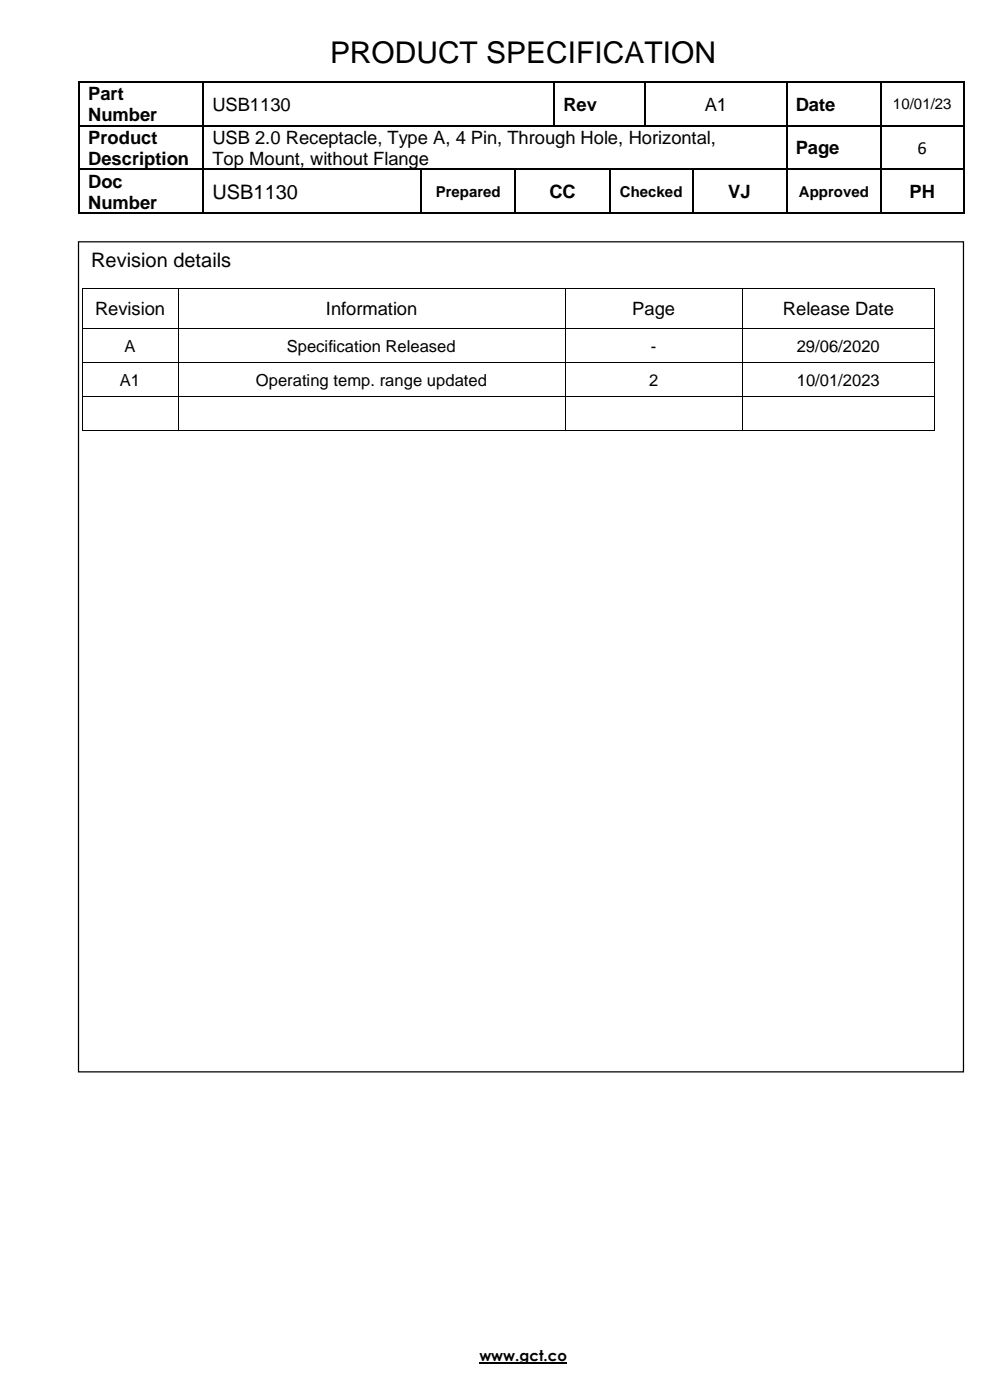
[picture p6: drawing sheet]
<svg xmlns="http://www.w3.org/2000/svg" width="210mm" height="297mm" viewBox="0 0 210 297" stroke-linecap="round" stroke-linejoin="round" font-family="sans-serif">
<defs><g id="words">
<text font-size="6.3" x="70" y="13.4">PRODUCT SPECIFICATION</text>
<g font-size="4.2">
<text x="45" y="42.2">USB1130</text>
<text x="19.4" y="56.7">Revision details</text>
</g>
<g font-size="3.9">
<text x="18.7" y="21.2">Part</text>
<text x="45" y="23.5">USB1130</text>
<text x="119.5" y="23.5">Rev</text>
<text x="149.5" y="23.5">A1</text>
<text x="168.8" y="23.5">Date</text>
<text x="18.7" y="25.7">Number</text>
<text x="18.7" y="30.5">Product</text>
<text x="18.7" y="35">Description</text>
<text x="45" y="30.5">USB 2.0 Receptacle, Type A, 4 Pin, Through Hole, Horizontal,</text>
<text x="45" y="35">Top Mount, without Flange</text>
<text x="168.8" y="32.7">Page</text>
<text x="194.6" y="32.6">6</text>
<text x="18.7" y="39.8">Doc</text>
<text x="18.7" y="44.2">Number</text>
<text x="116.5" y="42">CC</text>
<text x="154.5" y="42">VJ</text>
<text x="192.9" y="42">PH</text>
<text x="20.2" y="66.9">Revision</text>
<text x="69.1" y="66.9">Information</text>
<text x="134.1" y="66.9">Page</text>
<text x="166.1" y="66.9">Release Date</text>
</g>
<g font-size="3.5">
<text x="26.4" y="74.6">A</text>
<text x="60.9" y="74.6">Specification Released</text>
<text x="138" y="74.6">-</text>
<text x="169" y="74.6">29/06/2020</text>
<text x="25.5" y="81.8">A1</text>
<text x="54.3" y="81.8">Operating temp. range updated</text>
<text x="137.7" y="81.8">2</text>
<text x="169" y="81.8">10/01/2023</text>
</g>
<g font-size="3.2">
<text x="189.4" y="23.2">10/01/23</text>
<text x="92.4" y="41.7">Prepared</text>
<text x="131.5" y="41.7">Checked</text>
<text x="169.5" y="41.7">Approved</text>
<text x="101.7" y="288.8">www.gct.co</text>
</g>
</g></defs>
<g fill="#000">
<path d="M16.6 17.2h.4v.4h-.4z" fill-rule="evenodd"/>
<path d="M16.6 17.2h.4v.4h-.4z" fill-rule="evenodd"/>
<path d="M43 17.2h.3v.4h-.3z" fill-rule="evenodd"/>
<path d="M117.4 17.2h.4v.4h-.4z" fill-rule="evenodd"/>
<path d="M136.7 17.2h.3v.4h-.3z" fill-rule="evenodd"/>
<path d="M166.7 17.2h.3v.4h-.3z" fill-rule="evenodd"/>
<path d="M186.7 17.2h.4v.4h-.4z" fill-rule="evenodd"/>
<path d="M204.2 17.2h.4v.4h-.4z" fill-rule="evenodd"/>
<path d="M204.2 17.2h.4v.4h-.4z" fill-rule="evenodd"/>
<path d="M16.6 26.5h.4v.3h-.4z" fill-rule="evenodd"/>
<path d="M16.6 35.8h.4v.3h-.4z" fill-rule="evenodd"/>
<path d="M43 26.5h.3v.3h-.3z" fill-rule="evenodd"/>
<path d="M43 35.8h.3v.3h-.3z" fill-rule="evenodd"/>
<path d="M89.2 35.8h.3v.3h-.3z" fill-rule="evenodd"/>
<path d="M109.2 35.8h.3v.3h-.3z" fill-rule="evenodd"/>
<path d="M117.4 26.5h.4v.3h-.4z" fill-rule="evenodd"/>
<path d="M129.2 35.8h.3v.3h-.3z" fill-rule="evenodd"/>
<path d="M136.7 26.5h.3v.3h-.3z" fill-rule="evenodd"/>
<path d="M146.7 35.8h.4v.3h-.4z" fill-rule="evenodd"/>
<path d="M166.7 26.5h.3v.3h-.3z" fill-rule="evenodd"/>
<path d="M166.7 35.8h.3v.3h-.3z" fill-rule="evenodd"/>
<path d="M186.7 26.5h.4v.3h-.4z" fill-rule="evenodd"/>
<path d="M186.7 35.8h.4v.3h-.4z" fill-rule="evenodd"/>
<path d="M204.2 26.5h.4v.3h-.4z" fill-rule="evenodd"/>
<path d="M204.2 35.8h.4v.3h-.4z" fill-rule="evenodd"/>
<path d="M16.6 45.1h.4v.3h-.4z" fill-rule="evenodd"/>
<path d="M16.6 45.1h.4v.3h-.4z" fill-rule="evenodd"/>
<path d="M43 45.1h.3v.3h-.3z" fill-rule="evenodd"/>
<path d="M89.2 45.1h.3v.3h-.3z" fill-rule="evenodd"/>
<path d="M109.2 45.1h.3v.3h-.3z" fill-rule="evenodd"/>
<path d="M129.2 45.1h.3v.3h-.3z" fill-rule="evenodd"/>
<path d="M146.7 45.1h.4v.3h-.4z" fill-rule="evenodd"/>
<path d="M166.7 45.1h.3v.3h-.3z" fill-rule="evenodd"/>
<path d="M186.7 45.1h.4v.3h-.4z" fill-rule="evenodd"/>
<path d="M204.2 45.1h.4v.3h-.4z" fill-rule="evenodd"/>
<path d="M204.2 45.1h.4v.3h-.4z" fill-rule="evenodd"/>
</g>
<g fill="none" stroke="#000" stroke-width=".34">
<path d="M16.8 17.6v8.9M17 17.4h26M43.1 17.6v8.9M43.3 17.4h74.1M117.6 17.6v8.9M117.8 17.4h18.9M136.9 17.6v8.9M137 17.4h29.7M166.9 17.6v8.9M167 17.4h19.7M186.9 17.6v8.9M187.1 17.4h17.1"/>
<path d="M204.4 17.6v8.9M16.8 26.8v9M16.8 36.1v9M17 26.7h26M17 35.9h26M43.1 26.8v9M43.1 36.1v9M43.3 26.7h74.1M43.3 35.9h45.9M89.3 36.1v9M89.5 35.9h19.7M109.3 36.1v9"/>
<path d="M109.5 35.9h19.7M117.8 26.7h18.9M129.4 36.1v9M129.5 35.9h17.2M137 26.7h29.7M146.9 36.1v9M147.1 35.9h19.6M166.9 26.8v9M166.9 36.1v9M167 26.7h19.7M167 35.9h19.7M186.9 26.8v9"/>
<path d="M186.9 36.1v9M187.1 26.7h17.1M187.1 35.9h17.1M204.4 26.8v9M204.4 36.1v9M17 45.3h26M43.3 45.3h45.9M89.5 45.3h19.7M109.5 45.3h19.7M129.5 45.3h17.2M147.1 45.3h19.6M167 45.3h19.7"/>
<path d="M187.1 45.3h17.1"/>
</g>
<path d="M101.7 289.2h18.5" fill="none" stroke="#000" stroke-width=".3"/>
<path d="M16.7 51.3h187.6v176.1h-187.6z" fill-rule="evenodd" fill="#fff"/>
<path d="M16.7 51.3h187.6v176.1h-187.6z" fill="none" stroke="#000" stroke-width=".26"/>
<g fill="#000">
<path d="M17.4 61.1h.1v.2h-.1z" fill-rule="evenodd"/>
<path d="M17.4 61.1h.1v.2h-.1z" fill-rule="evenodd"/>
<path d="M17.4 69.7h.1v.2h-.1z" fill-rule="evenodd"/>
<path d="M17.4 76.8h.1v.2h-.1z" fill-rule="evenodd"/>
<path d="M37.7 61.1h.2v.2h-.2z" fill-rule="evenodd"/>
<path d="M37.7 69.7h.2v.2h-.2z" fill-rule="evenodd"/>
<path d="M37.7 76.8h.2v.2h-.2z" fill-rule="evenodd"/>
<path d="M119.8 61.1h.2v.2h-.2z" fill-rule="evenodd"/>
<path d="M119.8 69.7h.2v.2h-.2z" fill-rule="evenodd"/>
<path d="M119.8 76.8h.2v.2h-.2z" fill-rule="evenodd"/>
<path d="M157.3 61.1h.2v.2h-.2z" fill-rule="evenodd"/>
<path d="M157.3 69.7h.2v.2h-.2z" fill-rule="evenodd"/>
<path d="M157.3 76.8h.2v.2h-.2z" fill-rule="evenodd"/>
<path d="M198.2 61.1h.2v.2h-.2z" fill-rule="evenodd"/>
<path d="M198.2 61.1h.2v.2h-.2z" fill-rule="evenodd"/>
<path d="M198.2 69.7h.2v.2h-.2z" fill-rule="evenodd"/>
<path d="M198.2 76.8h.2v.2h-.2z" fill-rule="evenodd"/>
<path d="M17.4 84h.1v.2h-.1z" fill-rule="evenodd"/>
<path d="M17.4 91.2h.1v.2h-.1z" fill-rule="evenodd"/>
<path d="M17.4 91.2h.1v.2h-.1z" fill-rule="evenodd"/>
<path d="M37.7 84h.2v.2h-.2z" fill-rule="evenodd"/>
<path d="M37.7 91.2h.2v.2h-.2z" fill-rule="evenodd"/>
<path d="M119.8 84h.2v.2h-.2z" fill-rule="evenodd"/>
<path d="M119.8 91.2h.2v.2h-.2z" fill-rule="evenodd"/>
<path d="M157.3 84h.2v.2h-.2z" fill-rule="evenodd"/>
<path d="M157.3 91.2h.2v.2h-.2z" fill-rule="evenodd"/>
<path d="M198.2 84h.2v.2h-.2z" fill-rule="evenodd"/>
<path d="M198.2 91.2h.2v.2h-.2z" fill-rule="evenodd"/>
<path d="M198.2 91.2h.2v.2h-.2z" fill-rule="evenodd"/>
</g>
<g fill="none" stroke="#000" stroke-width=".21">
<path d="M17.4 61.3v8.4M17.4 69.9v6.9M17.4 77v7M17.5 61.2h20.2M17.5 69.8h20.2M17.5 76.9h20.2M37.8 61.3v8.4M37.8 69.9v6.9M37.8 77v7M37.9 61.2h81.9M37.9 69.8h81.9M37.9 76.9h81.9"/>
<path d="M119.9 61.3v8.4M119.9 69.9v6.9M119.9 77v7M120 61.2h37.3M120 69.8h37.3M120 76.9h37.3M157.4 61.3v8.4M157.4 69.9v6.9M157.4 77v7M157.5 61.2h40.7M157.5 69.8h40.7M157.5 76.9h40.7"/>
<path d="M198.3 61.3v8.4M198.3 69.9v6.9M198.3 77v7M17.4 84.2v7M17.5 84.1h20.2M17.5 91.3h20.2M37.8 84.2v7M37.9 84.1h81.9M37.9 91.3h81.9M119.9 84.2v7M120 84.1h37.3M120 91.3h37.3"/>
<path d="M157.4 84.2v7M157.5 84.1h40.7M157.5 91.3h40.7M198.3 84.2v7"/>
</g>
<use href="#words"/>
</svg>
